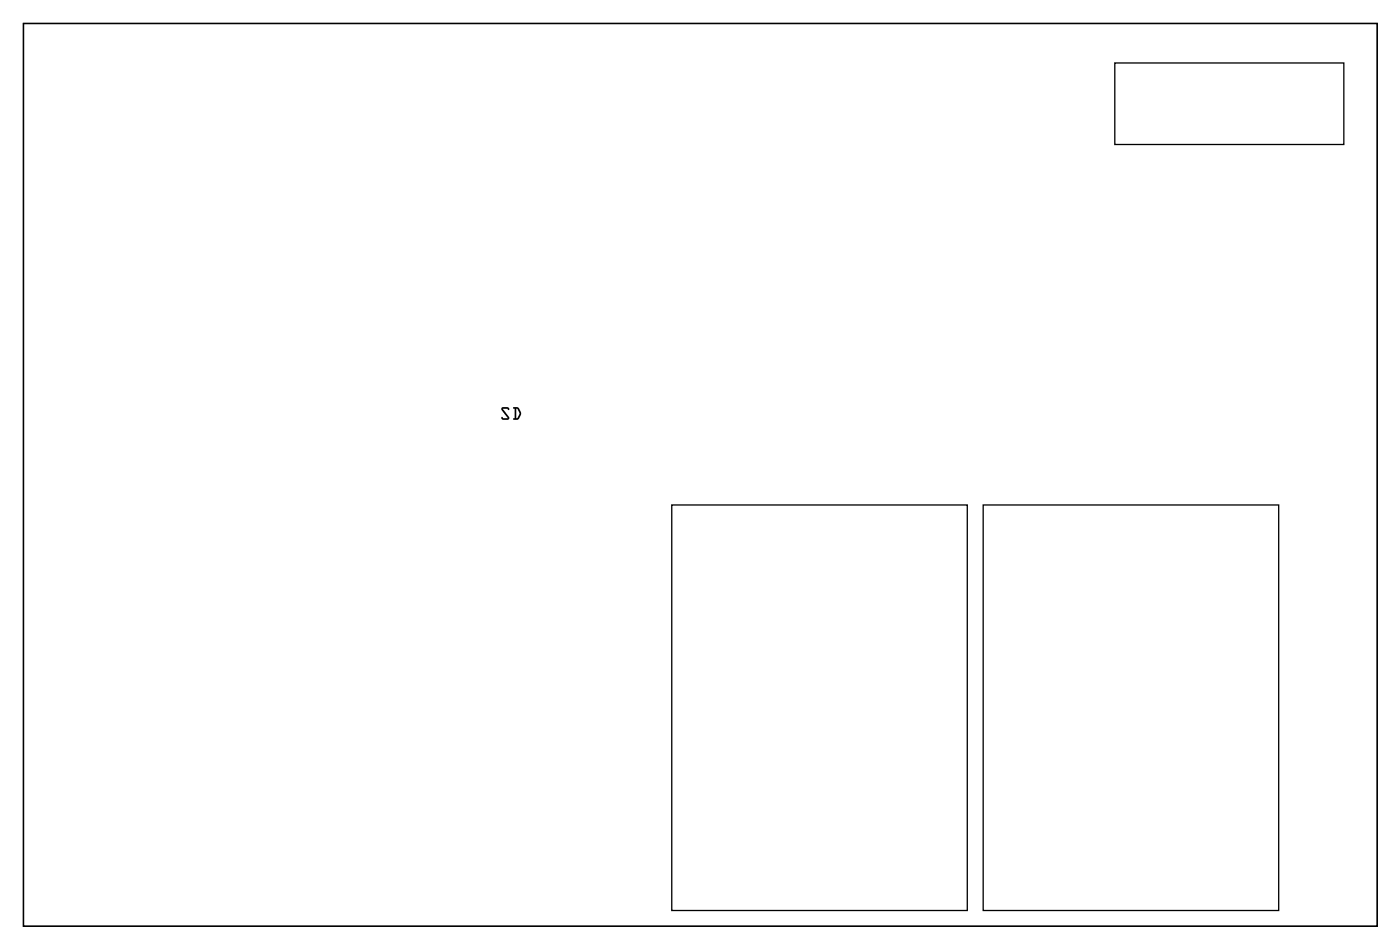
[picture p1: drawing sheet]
<svg xmlns="http://www.w3.org/2000/svg" width="217mm" height="147mm" viewBox="0 0 217 147" stroke-linecap="round" stroke-linejoin="round" font-family="sans-serif">
<path d="M3.6 3.6h209.8v139.8h-209.8zM172.8 9.8h35.5v12.6h-35.5zM104.1 78.2h45.8v62.8h-45.8zM152.4 78.2h45.8v62.8h-45.8z" fill="none" stroke="#000" stroke-width=".2"/>
<g fill="#000">
<path d="M3.6 3.6v139.8h209.8v-139.8zM3.6 3.6h209.8v139.8h-209.8z"/>
<path d="M77.8 63.1h.9l.2 .3a.18 .18 0 0 1-.2 .1 .18 .18 0 0 1-.1-.2h-.7l1 1.2v.3l-.1 .2h-.8l-.2-.1-.1-.2a.18 .18 0 0 1 .2-.1 .18 .18 0 0 1 .1 .2l.7-.1-1-1.2zM77.8 63.1l-.1 .4 1 1.2h-.8a.13 .13 0 0 0-.1-.2 .13 .13 0 0 0-.1 .2l.2 .3 .9-.1 .1-.3-1-1.3h.8a.13 .13 0 0 0 .1 .2 .13 .13 0 0 0 .1-.1l-.2-.3zM79.5 63.1h.8l.5 .9-.4 .9-.2 .1h-.6a.13 .13 0 0 1-.1-.1 .13 .13 0 0 1 .1-.1h.1v-1.5h-.2zM79.5 63.1v.2h.3v1.5h-.2a.13 .13 0 0 0-.1 .1 .13 .13 0 0 0 .1 .1h.6l.2-.1 .4-.9-.5-.9zM80 63.3v1.5h.1l.4-.8-.3-.6zM80 63.3l.2 .1 .3 .6-.4 .8h-.1z"/>
<path d="M77.8 63.1h.9l.2 .3a.18 .18 0 0 1-.2 .1 .18 .18 0 0 1-.1-.2h-.7l1 1.2v.3l-.1 .2h-.8l-.2-.1-.1-.2a.18 .18 0 0 1 .2-.1 .18 .18 0 0 1 .1 .2l.7-.1-1-1.2zM79.5 63.1h.8a1.16 1.16 0 0 1 .1 1.7l-.2 .2h-.6a.13 .13 0 0 1-.1-.1 .13 .13 0 0 1 .1-.1h.1v-1.5h-.2zM80 63.3v1.5h.1l.4-.8-.3-.6z"/>
</g>
<circle cx="195.5" cy="52.8" r=".75" fill="#fff"/>
<circle cx="195.5" cy="52.8" r=".75" fill="none" stroke="#fff" stroke-width=".76" stroke-linecap="butt"/>
<circle cx="198" cy="52.8" r=".75" fill="#fff"/>
<circle cx="198" cy="52.8" r=".75" fill="none" stroke="#fff" stroke-width=".76" stroke-linecap="butt"/>
<circle cx="195.5" cy="50.3" r=".75" fill="#fff"/>
<circle cx="195.5" cy="50.3" r=".75" fill="none" stroke="#fff" stroke-width=".76" stroke-linecap="butt"/>
<circle cx="198" cy="50.3" r=".75" fill="#fff"/>
<circle cx="198" cy="50.3" r=".75" fill="none" stroke="#fff" stroke-width=".76" stroke-linecap="butt"/>
<circle cx="40.6" cy="134.1" r=".74" fill="#fff"/>
<circle cx="40.6" cy="134.1" r=".74" fill="none" stroke="#fff" stroke-width=".76" stroke-linecap="butt"/>
<circle cx="43.1" cy="134.1" r=".74" fill="#fff"/>
<circle cx="43.1" cy="134.1" r=".74" fill="none" stroke="#fff" stroke-width=".76" stroke-linecap="butt"/>
<circle cx="45.6" cy="134.1" r=".74" fill="#fff"/>
<circle cx="45.6" cy="134.1" r=".74" fill="none" stroke="#fff" stroke-width=".76" stroke-linecap="butt"/>
<circle cx="48.2" cy="134.1" r=".74" fill="#fff"/>
<circle cx="48.2" cy="134.1" r=".74" fill="none" stroke="#fff" stroke-width=".76" stroke-linecap="butt"/>
<circle cx="50.7" cy="134.1" r=".74" fill="#fff"/>
<circle cx="50.7" cy="134.1" r=".74" fill="none" stroke="#fff" stroke-width=".76" stroke-linecap="butt"/>
<circle cx="68.5" cy="134.1" r=".74" fill="#fff"/>
<circle cx="68.5" cy="134.1" r=".74" fill="none" stroke="#fff" stroke-width=".76" stroke-linecap="butt"/>
<circle cx="71" cy="134.1" r=".74" fill="#fff"/>
<circle cx="71" cy="134.1" r=".74" fill="none" stroke="#fff" stroke-width=".76" stroke-linecap="butt"/>
<circle cx="73.6" cy="134.1" r=".74" fill="#fff"/>
<circle cx="73.6" cy="134.1" r=".74" fill="none" stroke="#fff" stroke-width=".76" stroke-linecap="butt"/>
<circle cx="76.1" cy="134.1" r=".74" fill="#fff"/>
<circle cx="76.1" cy="134.1" r=".74" fill="none" stroke="#fff" stroke-width=".76" stroke-linecap="butt"/>
<circle cx="38" cy="78.2" r=".8" fill="#fff"/>
<circle cx="38" cy="78.2" r=".8" fill="none" stroke="#fff" stroke-width=".76" stroke-linecap="butt"/>
<circle cx="91.4" cy="19.8" r=".8" fill="#fff"/>
<circle cx="91.4" cy="19.8" r=".8" fill="none" stroke="#fff" stroke-width=".76" stroke-linecap="butt"/>
<circle cx="134.5" cy="14.7" r=".8" fill="#fff"/>
<circle cx="134.5" cy="14.7" r=".8" fill="none" stroke="#fff" stroke-width=".76" stroke-linecap="butt"/>
<circle cx="134.5" cy="17.3" r=".8" fill="#fff"/>
<circle cx="134.5" cy="17.3" r=".8" fill="none" stroke="#fff" stroke-width=".76" stroke-linecap="butt"/>
<circle cx="162.5" cy="12.2" r=".8" fill="#fff"/>
<circle cx="162.5" cy="12.2" r=".8" fill="none" stroke="#fff" stroke-width=".76" stroke-linecap="butt"/>
<circle cx="162.5" cy="19.8" r=".8" fill="#fff"/>
<circle cx="162.5" cy="19.8" r=".8" fill="none" stroke="#fff" stroke-width=".76" stroke-linecap="butt"/>
<circle cx="93.9" cy="121.4" r=".8" fill="#fff"/>
<circle cx="93.9" cy="121.4" r=".8" fill="none" stroke="#fff" stroke-width=".76" stroke-linecap="butt"/>
<circle cx="116.8" cy="7.1" r=".8" fill="#fff"/>
<circle cx="116.8" cy="7.1" r=".8" fill="none" stroke="#fff" stroke-width=".76" stroke-linecap="butt"/>
<circle cx="93.9" cy="70.6" r=".8" fill="#fff"/>
<circle cx="93.9" cy="70.6" r=".8" fill="none" stroke="#fff" stroke-width=".76" stroke-linecap="butt"/>
<circle cx="40.6" cy="78.2" r=".8" fill="#fff"/>
<circle cx="40.6" cy="78.2" r=".8" fill="none" stroke="#fff" stroke-width=".76" stroke-linecap="butt"/>
<circle cx="116.8" cy="9.6" r=".8" fill="#fff"/>
<circle cx="116.8" cy="9.6" r=".8" fill="none" stroke="#fff" stroke-width=".76" stroke-linecap="butt"/>
<circle cx="10.1" cy="7.1" r="1.65" fill="#fff"/>
<circle cx="10.1" cy="7.1" r="1.65" fill="none" stroke="#fff" stroke-width="1.3" stroke-linecap="butt"/>
<circle cx="35.5" cy="22.3" r=".8" fill="#fff"/>
<circle cx="35.5" cy="22.3" r=".8" fill="none" stroke="#fff" stroke-width=".76" stroke-linecap="butt"/>
<circle cx="38" cy="22.3" r=".8" fill="#fff"/>
<circle cx="38" cy="22.3" r=".8" fill="none" stroke="#fff" stroke-width=".76" stroke-linecap="butt"/>
<circle cx="78.7" cy="68.1" r=".8" fill="#fff"/>
<circle cx="78.7" cy="68.1" r=".8" fill="none" stroke="#fff" stroke-width=".76" stroke-linecap="butt"/>
<circle cx="66" cy="80.8" r=".8" fill="#fff"/>
<circle cx="66" cy="80.8" r=".8" fill="none" stroke="#fff" stroke-width=".76" stroke-linecap="butt"/>
<circle cx="71" cy="70.6" r=".8" fill="#fff"/>
<circle cx="71" cy="70.6" r=".8" fill="none" stroke="#fff" stroke-width=".76" stroke-linecap="butt"/>
<circle cx="68.5" cy="78.2" r=".8" fill="#fff"/>
<circle cx="68.5" cy="78.2" r=".8" fill="none" stroke="#fff" stroke-width=".76" stroke-linecap="butt"/>
<circle cx="48.2" cy="83.3" r=".8" fill="#fff"/>
<circle cx="48.2" cy="83.3" r=".8" fill="none" stroke="#fff" stroke-width=".76" stroke-linecap="butt"/>
<circle cx="50.7" cy="136.6" r=".8" fill="#fff"/>
<circle cx="50.7" cy="136.6" r=".8" fill="none" stroke="#fff" stroke-width=".76" stroke-linecap="butt"/>
<circle cx="68.5" cy="126.5" r=".8" fill="#fff"/>
<circle cx="68.5" cy="126.5" r=".8" fill="none" stroke="#fff" stroke-width=".76" stroke-linecap="butt"/>
<circle cx="205.7" cy="136.6" r=".8" fill="#fff"/>
<circle cx="205.7" cy="136.6" r=".8" fill="none" stroke="#fff" stroke-width=".76" stroke-linecap="butt"/>
<circle cx="210.7" cy="134.1" r=".8" fill="#fff"/>
<circle cx="210.7" cy="134.1" r=".8" fill="none" stroke="#fff" stroke-width=".76" stroke-linecap="butt"/>
<circle cx="86.3" cy="126.5" r=".8" fill="#fff"/>
<circle cx="86.3" cy="126.5" r=".8" fill="none" stroke="#fff" stroke-width=".76" stroke-linecap="butt"/>
<circle cx="10.1" cy="20.3" r="1.65" fill="#fff"/>
<circle cx="10.1" cy="20.3" r="1.65" fill="none" stroke="#fff" stroke-width="1.3" stroke-linecap="butt"/>
<circle cx="12.6" cy="17.3" r=".75" fill="#fff"/>
<circle cx="12.6" cy="17.3" r=".75" fill="none" stroke="#fff" stroke-width=".76" stroke-linecap="butt"/>
<circle cx="12.6" cy="14.7" r=".75" fill="#fff"/>
<circle cx="12.6" cy="14.7" r=".75" fill="none" stroke="#fff" stroke-width=".76" stroke-linecap="butt"/>
<circle cx="12.6" cy="12.2" r=".75" fill="#fff"/>
<circle cx="12.6" cy="12.2" r=".75" fill="none" stroke="#fff" stroke-width=".76" stroke-linecap="butt"/>
<circle cx="12.6" cy="9.6" r=".75" fill="#fff"/>
<circle cx="12.6" cy="9.6" r=".75" fill="none" stroke="#fff" stroke-width=".76" stroke-linecap="butt"/>
<circle cx="12.6" cy="126.5" r=".8" fill="#fff"/>
<circle cx="12.6" cy="126.5" r=".8" fill="none" stroke="#fff" stroke-width=".76" stroke-linecap="butt"/>
<circle cx="12.6" cy="131.6" r=".8" fill="#fff"/>
<circle cx="12.6" cy="131.6" r=".8" fill="none" stroke="#fff" stroke-width=".76" stroke-linecap="butt"/>
<circle cx="205.7" cy="126.5" r=".8" fill="#fff"/>
<circle cx="205.7" cy="126.5" r=".8" fill="none" stroke="#fff" stroke-width=".76" stroke-linecap="butt"/>
<circle cx="205.7" cy="131.6" r=".8" fill="#fff"/>
<circle cx="205.7" cy="131.6" r=".8" fill="none" stroke="#fff" stroke-width=".76" stroke-linecap="butt"/>
<circle cx="38" cy="119.7" r=".8" fill="#fff"/>
<circle cx="38" cy="119.7" r=".8" fill="none" stroke="#fff" stroke-width=".76" stroke-linecap="butt"/>
<circle cx="40.6" cy="119.7" r=".8" fill="#fff"/>
<circle cx="40.6" cy="119.7" r=".8" fill="none" stroke="#fff" stroke-width=".76" stroke-linecap="butt"/>
<circle cx="145.6" cy="11.7" r=".8" fill="#fff"/>
<circle cx="145.6" cy="11.7" r=".8" fill="none" stroke="#fff" stroke-width=".76" stroke-linecap="butt"/>
<circle cx="145.6" cy="9.1" r=".8" fill="#fff"/>
<circle cx="145.6" cy="9.1" r=".8" fill="none" stroke="#fff" stroke-width=".76" stroke-linecap="butt"/>
<circle cx="27.4" cy="119.7" r=".8" fill="#fff"/>
<circle cx="27.4" cy="119.7" r=".8" fill="none" stroke="#fff" stroke-width=".76" stroke-linecap="butt"/>
<circle cx="29.9" cy="119.7" r=".8" fill="#fff"/>
<circle cx="29.9" cy="119.7" r=".8" fill="none" stroke="#fff" stroke-width=".76" stroke-linecap="butt"/>
<circle cx="145.6" cy="22.3" r=".8" fill="#fff"/>
<circle cx="145.6" cy="22.3" r=".8" fill="none" stroke="#fff" stroke-width=".76" stroke-linecap="butt"/>
<circle cx="145.6" cy="19.8" r=".8" fill="#fff"/>
<circle cx="145.6" cy="19.8" r=".8" fill="none" stroke="#fff" stroke-width=".76" stroke-linecap="butt"/>
<circle cx="38" cy="101.1" r=".8" fill="#fff"/>
<circle cx="38" cy="101.1" r=".8" fill="none" stroke="#fff" stroke-width=".76" stroke-linecap="butt"/>
<circle cx="40.6" cy="101.1" r=".8" fill="#fff"/>
<circle cx="40.6" cy="101.1" r=".8" fill="none" stroke="#fff" stroke-width=".76" stroke-linecap="butt"/>
<circle cx="126.9" cy="11.7" r=".8" fill="#fff"/>
<circle cx="126.9" cy="11.7" r=".8" fill="none" stroke="#fff" stroke-width=".76" stroke-linecap="butt"/>
<circle cx="126.9" cy="9.1" r=".8" fill="#fff"/>
<circle cx="126.9" cy="9.1" r=".8" fill="none" stroke="#fff" stroke-width=".76" stroke-linecap="butt"/>
<circle cx="27.4" cy="101.1" r=".8" fill="#fff"/>
<circle cx="27.4" cy="101.1" r=".8" fill="none" stroke="#fff" stroke-width=".76" stroke-linecap="butt"/>
<circle cx="29.9" cy="101.1" r=".8" fill="#fff"/>
<circle cx="29.9" cy="101.1" r=".8" fill="none" stroke="#fff" stroke-width=".76" stroke-linecap="butt"/>
<circle cx="126.9" cy="22.3" r=".8" fill="#fff"/>
<circle cx="126.9" cy="22.3" r=".8" fill="none" stroke="#fff" stroke-width=".76" stroke-linecap="butt"/>
<circle cx="126.9" cy="19.8" r=".8" fill="#fff"/>
<circle cx="126.9" cy="19.8" r=".8" fill="none" stroke="#fff" stroke-width=".76" stroke-linecap="butt"/>
<circle cx="86.3" cy="134.1" r=".74" fill="#fff"/>
<circle cx="86.3" cy="134.1" r=".74" fill="none" stroke="#fff" stroke-width=".76" stroke-linecap="butt"/>
<circle cx="88.8" cy="134.1" r=".74" fill="#fff"/>
<circle cx="88.8" cy="134.1" r=".74" fill="none" stroke="#fff" stroke-width=".76" stroke-linecap="butt"/>
<circle cx="91.4" cy="134.1" r=".74" fill="#fff"/>
<circle cx="91.4" cy="134.1" r=".74" fill="none" stroke="#fff" stroke-width=".76" stroke-linecap="butt"/>
<circle cx="93.9" cy="134.1" r=".74" fill="#fff"/>
<circle cx="93.9" cy="134.1" r=".74" fill="none" stroke="#fff" stroke-width=".76" stroke-linecap="butt"/>
<circle cx="170.1" cy="12.2" r=".74" fill="#fff"/>
<circle cx="170.1" cy="12.2" r=".74" fill="none" stroke="#fff" stroke-width=".76" stroke-linecap="butt"/>
<circle cx="170.1" cy="14.7" r=".74" fill="#fff"/>
<circle cx="170.1" cy="14.7" r=".74" fill="none" stroke="#fff" stroke-width=".76" stroke-linecap="butt"/>
<circle cx="170.1" cy="17.3" r=".74" fill="#fff"/>
<circle cx="170.1" cy="17.3" r=".74" fill="none" stroke="#fff" stroke-width=".76" stroke-linecap="butt"/>
<circle cx="170.1" cy="19.8" r=".74" fill="#fff"/>
<circle cx="170.1" cy="19.8" r=".74" fill="none" stroke="#fff" stroke-width=".76" stroke-linecap="butt"/>
<circle cx="205.7" cy="45.2" r=".74" fill="#fff"/>
<circle cx="205.7" cy="45.2" r=".74" fill="none" stroke="#fff" stroke-width=".76" stroke-linecap="butt"/>
<circle cx="203.1" cy="45.2" r=".74" fill="#fff"/>
<circle cx="203.1" cy="45.2" r=".74" fill="none" stroke="#fff" stroke-width=".76" stroke-linecap="butt"/>
<circle cx="200.6" cy="45.2" r=".74" fill="#fff"/>
<circle cx="200.6" cy="45.2" r=".74" fill="none" stroke="#fff" stroke-width=".76" stroke-linecap="butt"/>
<circle cx="198" cy="45.2" r=".74" fill="#fff"/>
<circle cx="198" cy="45.2" r=".74" fill="none" stroke="#fff" stroke-width=".76" stroke-linecap="butt"/>
<circle cx="195.5" cy="45.2" r=".74" fill="#fff"/>
<circle cx="195.5" cy="45.2" r=".74" fill="none" stroke="#fff" stroke-width=".76" stroke-linecap="butt"/>
<circle cx="193" cy="45.2" r=".74" fill="#fff"/>
<circle cx="193" cy="45.2" r=".74" fill="none" stroke="#fff" stroke-width=".76" stroke-linecap="butt"/>
<circle cx="190.4" cy="45.2" r=".74" fill="#fff"/>
<circle cx="190.4" cy="45.2" r=".74" fill="none" stroke="#fff" stroke-width=".76" stroke-linecap="butt"/>
<circle cx="187.9" cy="45.2" r=".74" fill="#fff"/>
<circle cx="187.9" cy="45.2" r=".74" fill="none" stroke="#fff" stroke-width=".76" stroke-linecap="butt"/>
<circle cx="205.7" cy="27.4" r=".74" fill="#fff"/>
<circle cx="205.7" cy="27.4" r=".74" fill="none" stroke="#fff" stroke-width=".76" stroke-linecap="butt"/>
<circle cx="203.1" cy="27.4" r=".74" fill="#fff"/>
<circle cx="203.1" cy="27.4" r=".74" fill="none" stroke="#fff" stroke-width=".76" stroke-linecap="butt"/>
<circle cx="200.6" cy="27.4" r=".74" fill="#fff"/>
<circle cx="200.6" cy="27.4" r=".74" fill="none" stroke="#fff" stroke-width=".76" stroke-linecap="butt"/>
<circle cx="198" cy="27.4" r=".74" fill="#fff"/>
<circle cx="198" cy="27.4" r=".74" fill="none" stroke="#fff" stroke-width=".76" stroke-linecap="butt"/>
<circle cx="195.5" cy="27.4" r=".74" fill="#fff"/>
<circle cx="195.5" cy="27.4" r=".74" fill="none" stroke="#fff" stroke-width=".76" stroke-linecap="butt"/>
<circle cx="193" cy="27.4" r=".74" fill="#fff"/>
<circle cx="193" cy="27.4" r=".74" fill="none" stroke="#fff" stroke-width=".76" stroke-linecap="butt"/>
<circle cx="190.4" cy="27.4" r=".74" fill="#fff"/>
<circle cx="190.4" cy="27.4" r=".74" fill="none" stroke="#fff" stroke-width=".76" stroke-linecap="butt"/>
<circle cx="187.9" cy="27.4" r=".74" fill="#fff"/>
<circle cx="187.9" cy="27.4" r=".74" fill="none" stroke="#fff" stroke-width=".76" stroke-linecap="butt"/>
<circle cx="66" cy="73.1" r=".74" fill="#fff"/>
<circle cx="66" cy="73.1" r=".74" fill="none" stroke="#fff" stroke-width=".76" stroke-linecap="butt"/>
<circle cx="68.5" cy="73.1" r=".74" fill="#fff"/>
<circle cx="68.5" cy="73.1" r=".74" fill="none" stroke="#fff" stroke-width=".76" stroke-linecap="butt"/>
<circle cx="71" cy="73.1" r=".74" fill="#fff"/>
<circle cx="71" cy="73.1" r=".74" fill="none" stroke="#fff" stroke-width=".76" stroke-linecap="butt"/>
<circle cx="73.6" cy="73.1" r=".74" fill="#fff"/>
<circle cx="73.6" cy="73.1" r=".74" fill="none" stroke="#fff" stroke-width=".76" stroke-linecap="butt"/>
<circle cx="76.1" cy="73.1" r=".74" fill="#fff"/>
<circle cx="76.1" cy="73.1" r=".74" fill="none" stroke="#fff" stroke-width=".76" stroke-linecap="butt"/>
<circle cx="78.7" cy="73.1" r=".74" fill="#fff"/>
<circle cx="78.7" cy="73.1" r=".74" fill="none" stroke="#fff" stroke-width=".76" stroke-linecap="butt"/>
<circle cx="38" cy="73.1" r=".74" fill="#fff"/>
<circle cx="38" cy="73.1" r=".74" fill="none" stroke="#fff" stroke-width=".76" stroke-linecap="butt"/>
<circle cx="40.6" cy="73.1" r=".74" fill="#fff"/>
<circle cx="40.6" cy="73.1" r=".74" fill="none" stroke="#fff" stroke-width=".76" stroke-linecap="butt"/>
<circle cx="43.1" cy="73.1" r=".74" fill="#fff"/>
<circle cx="43.1" cy="73.1" r=".74" fill="none" stroke="#fff" stroke-width=".76" stroke-linecap="butt"/>
<circle cx="45.6" cy="73.1" r=".74" fill="#fff"/>
<circle cx="45.6" cy="73.1" r=".74" fill="none" stroke="#fff" stroke-width=".76" stroke-linecap="butt"/>
<circle cx="48.2" cy="73.1" r=".74" fill="#fff"/>
<circle cx="48.2" cy="73.1" r=".74" fill="none" stroke="#fff" stroke-width=".76" stroke-linecap="butt"/>
<circle cx="50.7" cy="73.1" r=".74" fill="#fff"/>
<circle cx="50.7" cy="73.1" r=".74" fill="none" stroke="#fff" stroke-width=".76" stroke-linecap="butt"/>
<circle cx="11" cy="73.1" r=".74" fill="#fff"/>
<circle cx="11" cy="73.1" r=".74" fill="none" stroke="#fff" stroke-width=".76" stroke-linecap="butt"/>
<circle cx="13.6" cy="73.1" r=".74" fill="#fff"/>
<circle cx="13.6" cy="73.1" r=".74" fill="none" stroke="#fff" stroke-width=".76" stroke-linecap="butt"/>
<circle cx="16.1" cy="73.1" r=".74" fill="#fff"/>
<circle cx="16.1" cy="73.1" r=".74" fill="none" stroke="#fff" stroke-width=".76" stroke-linecap="butt"/>
<circle cx="18.6" cy="73.1" r=".74" fill="#fff"/>
<circle cx="18.6" cy="73.1" r=".74" fill="none" stroke="#fff" stroke-width=".76" stroke-linecap="butt"/>
<circle cx="21.2" cy="73.1" r=".74" fill="#fff"/>
<circle cx="21.2" cy="73.1" r=".74" fill="none" stroke="#fff" stroke-width=".76" stroke-linecap="butt"/>
<circle cx="23.7" cy="73.1" r=".74" fill="#fff"/>
<circle cx="23.7" cy="73.1" r=".74" fill="none" stroke="#fff" stroke-width=".76" stroke-linecap="butt"/>
<circle cx="26.3" cy="73.1" r=".74" fill="#fff"/>
<circle cx="26.3" cy="73.1" r=".74" fill="none" stroke="#fff" stroke-width=".76" stroke-linecap="butt"/>
<circle cx="28.8" cy="73.1" r=".74" fill="#fff"/>
<circle cx="28.8" cy="73.1" r=".74" fill="none" stroke="#fff" stroke-width=".76" stroke-linecap="butt"/>
<circle cx="31.3" cy="73.1" r=".74" fill="#fff"/>
<circle cx="31.3" cy="73.1" r=".74" fill="none" stroke="#fff" stroke-width=".76" stroke-linecap="butt"/>
<circle cx="33.9" cy="73.1" r=".74" fill="#fff"/>
<circle cx="33.9" cy="73.1" r=".74" fill="none" stroke="#fff" stroke-width=".76" stroke-linecap="butt"/>
<circle cx="66" cy="24.9" r=".74" fill="#fff"/>
<circle cx="66" cy="24.9" r=".74" fill="none" stroke="#fff" stroke-width=".76" stroke-linecap="butt"/>
<circle cx="68.5" cy="24.9" r=".74" fill="#fff"/>
<circle cx="68.5" cy="24.9" r=".74" fill="none" stroke="#fff" stroke-width=".76" stroke-linecap="butt"/>
<circle cx="71" cy="24.9" r=".74" fill="#fff"/>
<circle cx="71" cy="24.9" r=".74" fill="none" stroke="#fff" stroke-width=".76" stroke-linecap="butt"/>
<circle cx="73.6" cy="24.9" r=".74" fill="#fff"/>
<circle cx="73.6" cy="24.9" r=".74" fill="none" stroke="#fff" stroke-width=".76" stroke-linecap="butt"/>
<circle cx="76.1" cy="24.9" r=".74" fill="#fff"/>
<circle cx="76.1" cy="24.9" r=".74" fill="none" stroke="#fff" stroke-width=".76" stroke-linecap="butt"/>
<circle cx="78.7" cy="24.9" r=".74" fill="#fff"/>
<circle cx="78.7" cy="24.9" r=".74" fill="none" stroke="#fff" stroke-width=".76" stroke-linecap="butt"/>
<circle cx="81.2" cy="24.9" r=".74" fill="#fff"/>
<circle cx="81.2" cy="24.9" r=".74" fill="none" stroke="#fff" stroke-width=".76" stroke-linecap="butt"/>
<circle cx="83.7" cy="24.9" r=".74" fill="#fff"/>
<circle cx="83.7" cy="24.9" r=".74" fill="none" stroke="#fff" stroke-width=".76" stroke-linecap="butt"/>
<circle cx="43.1" cy="24.9" r=".74" fill="#fff"/>
<circle cx="43.1" cy="24.9" r=".74" fill="none" stroke="#fff" stroke-width=".76" stroke-linecap="butt"/>
<circle cx="45.6" cy="24.9" r=".74" fill="#fff"/>
<circle cx="45.6" cy="24.9" r=".74" fill="none" stroke="#fff" stroke-width=".76" stroke-linecap="butt"/>
<circle cx="48.2" cy="24.9" r=".74" fill="#fff"/>
<circle cx="48.2" cy="24.9" r=".74" fill="none" stroke="#fff" stroke-width=".76" stroke-linecap="butt"/>
<circle cx="50.7" cy="24.9" r=".74" fill="#fff"/>
<circle cx="50.7" cy="24.9" r=".74" fill="none" stroke="#fff" stroke-width=".76" stroke-linecap="butt"/>
<circle cx="53.3" cy="24.9" r=".74" fill="#fff"/>
<circle cx="53.3" cy="24.9" r=".74" fill="none" stroke="#fff" stroke-width=".76" stroke-linecap="butt"/>
<circle cx="55.8" cy="24.9" r=".74" fill="#fff"/>
<circle cx="55.8" cy="24.9" r=".74" fill="none" stroke="#fff" stroke-width=".76" stroke-linecap="butt"/>
<circle cx="58.3" cy="24.9" r=".74" fill="#fff"/>
<circle cx="58.3" cy="24.9" r=".74" fill="none" stroke="#fff" stroke-width=".76" stroke-linecap="butt"/>
<circle cx="60.9" cy="24.9" r=".74" fill="#fff"/>
<circle cx="60.9" cy="24.9" r=".74" fill="none" stroke="#fff" stroke-width=".76" stroke-linecap="butt"/>
<circle cx="86.3" cy="30" r=".74" fill="#fff"/>
<circle cx="86.3" cy="30" r=".74" fill="none" stroke="#fff" stroke-width=".76" stroke-linecap="butt"/>
<circle cx="86.3" cy="32.5" r=".74" fill="#fff"/>
<circle cx="86.3" cy="32.5" r=".74" fill="none" stroke="#fff" stroke-width=".76" stroke-linecap="butt"/>
<circle cx="86.3" cy="35" r=".74" fill="#fff"/>
<circle cx="86.3" cy="35" r=".74" fill="none" stroke="#fff" stroke-width=".76" stroke-linecap="butt"/>
<circle cx="86.3" cy="37.6" r=".74" fill="#fff"/>
<circle cx="86.3" cy="37.6" r=".74" fill="none" stroke="#fff" stroke-width=".76" stroke-linecap="butt"/>
<circle cx="86.3" cy="40.1" r=".74" fill="#fff"/>
<circle cx="86.3" cy="40.1" r=".74" fill="none" stroke="#fff" stroke-width=".76" stroke-linecap="butt"/>
<circle cx="86.3" cy="42.7" r=".74" fill="#fff"/>
<circle cx="86.3" cy="42.7" r=".74" fill="none" stroke="#fff" stroke-width=".76" stroke-linecap="butt"/>
<circle cx="86.3" cy="45.2" r=".74" fill="#fff"/>
<circle cx="86.3" cy="45.2" r=".74" fill="none" stroke="#fff" stroke-width=".76" stroke-linecap="butt"/>
<circle cx="86.3" cy="47.7" r=".74" fill="#fff"/>
<circle cx="86.3" cy="47.7" r=".74" fill="none" stroke="#fff" stroke-width=".76" stroke-linecap="butt"/>
<circle cx="86.3" cy="50.3" r=".74" fill="#fff"/>
<circle cx="86.3" cy="50.3" r=".74" fill="none" stroke="#fff" stroke-width=".76" stroke-linecap="butt"/>
<circle cx="86.3" cy="52.8" r=".74" fill="#fff"/>
<circle cx="86.3" cy="52.8" r=".74" fill="none" stroke="#fff" stroke-width=".76" stroke-linecap="butt"/>
<circle cx="86.3" cy="55.4" r=".74" fill="#fff"/>
<circle cx="86.3" cy="55.4" r=".74" fill="none" stroke="#fff" stroke-width=".76" stroke-linecap="butt"/>
<circle cx="86.3" cy="57.9" r=".74" fill="#fff"/>
<circle cx="86.3" cy="57.9" r=".74" fill="none" stroke="#fff" stroke-width=".76" stroke-linecap="butt"/>
<circle cx="86.3" cy="60.4" r=".74" fill="#fff"/>
<circle cx="86.3" cy="60.4" r=".74" fill="none" stroke="#fff" stroke-width=".76" stroke-linecap="butt"/>
<circle cx="86.3" cy="63" r=".74" fill="#fff"/>
<circle cx="86.3" cy="63" r=".74" fill="none" stroke="#fff" stroke-width=".76" stroke-linecap="butt"/>
<circle cx="86.3" cy="65.5" r=".74" fill="#fff"/>
<circle cx="86.3" cy="65.5" r=".74" fill="none" stroke="#fff" stroke-width=".76" stroke-linecap="butt"/>
<circle cx="86.3" cy="68.1" r=".74" fill="#fff"/>
<circle cx="86.3" cy="68.1" r=".74" fill="none" stroke="#fff" stroke-width=".76" stroke-linecap="butt"/>
<circle cx="86.3" cy="70.6" r=".74" fill="#fff"/>
<circle cx="86.3" cy="70.6" r=".74" fill="none" stroke="#fff" stroke-width=".76" stroke-linecap="butt"/>
<circle cx="86.3" cy="73.1" r=".74" fill="#fff"/>
<circle cx="86.3" cy="73.1" r=".74" fill="none" stroke="#fff" stroke-width=".76" stroke-linecap="butt"/>
<circle cx="88.8" cy="30" r=".74" fill="#fff"/>
<circle cx="88.8" cy="30" r=".74" fill="none" stroke="#fff" stroke-width=".76" stroke-linecap="butt"/>
<circle cx="88.8" cy="32.5" r=".74" fill="#fff"/>
<circle cx="88.8" cy="32.5" r=".74" fill="none" stroke="#fff" stroke-width=".76" stroke-linecap="butt"/>
<circle cx="88.8" cy="35" r=".74" fill="#fff"/>
<circle cx="88.8" cy="35" r=".74" fill="none" stroke="#fff" stroke-width=".76" stroke-linecap="butt"/>
<circle cx="88.8" cy="37.6" r=".74" fill="#fff"/>
<circle cx="88.8" cy="37.6" r=".74" fill="none" stroke="#fff" stroke-width=".76" stroke-linecap="butt"/>
<circle cx="88.8" cy="40.1" r=".74" fill="#fff"/>
<circle cx="88.8" cy="40.1" r=".74" fill="none" stroke="#fff" stroke-width=".76" stroke-linecap="butt"/>
<circle cx="88.8" cy="42.7" r=".74" fill="#fff"/>
<circle cx="88.8" cy="42.7" r=".74" fill="none" stroke="#fff" stroke-width=".76" stroke-linecap="butt"/>
<circle cx="88.8" cy="45.2" r=".74" fill="#fff"/>
<circle cx="88.8" cy="45.2" r=".74" fill="none" stroke="#fff" stroke-width=".76" stroke-linecap="butt"/>
<circle cx="88.8" cy="47.7" r=".74" fill="#fff"/>
<circle cx="88.8" cy="47.7" r=".74" fill="none" stroke="#fff" stroke-width=".76" stroke-linecap="butt"/>
<circle cx="88.8" cy="50.3" r=".74" fill="#fff"/>
<circle cx="88.8" cy="50.3" r=".74" fill="none" stroke="#fff" stroke-width=".76" stroke-linecap="butt"/>
<circle cx="88.8" cy="52.8" r=".74" fill="#fff"/>
<circle cx="88.8" cy="52.8" r=".74" fill="none" stroke="#fff" stroke-width=".76" stroke-linecap="butt"/>
<circle cx="88.8" cy="55.4" r=".74" fill="#fff"/>
<circle cx="88.8" cy="55.4" r=".74" fill="none" stroke="#fff" stroke-width=".76" stroke-linecap="butt"/>
<circle cx="88.8" cy="57.9" r=".74" fill="#fff"/>
<circle cx="88.8" cy="57.9" r=".74" fill="none" stroke="#fff" stroke-width=".76" stroke-linecap="butt"/>
<circle cx="88.8" cy="60.4" r=".74" fill="#fff"/>
<circle cx="88.8" cy="60.4" r=".74" fill="none" stroke="#fff" stroke-width=".76" stroke-linecap="butt"/>
<circle cx="88.8" cy="63" r=".74" fill="#fff"/>
<circle cx="88.8" cy="63" r=".74" fill="none" stroke="#fff" stroke-width=".76" stroke-linecap="butt"/>
<circle cx="88.8" cy="65.5" r=".74" fill="#fff"/>
<circle cx="88.8" cy="65.5" r=".74" fill="none" stroke="#fff" stroke-width=".76" stroke-linecap="butt"/>
<circle cx="88.8" cy="68.1" r=".74" fill="#fff"/>
<circle cx="88.8" cy="68.1" r=".74" fill="none" stroke="#fff" stroke-width=".76" stroke-linecap="butt"/>
<circle cx="88.8" cy="70.6" r=".74" fill="#fff"/>
<circle cx="88.8" cy="70.6" r=".74" fill="none" stroke="#fff" stroke-width=".76" stroke-linecap="butt"/>
<circle cx="88.8" cy="73.1" r=".74" fill="#fff"/>
<circle cx="88.8" cy="73.1" r=".74" fill="none" stroke="#fff" stroke-width=".76" stroke-linecap="butt"/>
<circle cx="20.2" cy="24.9" r=".74" fill="#fff"/>
<circle cx="20.2" cy="24.9" r=".74" fill="none" stroke="#fff" stroke-width=".76" stroke-linecap="butt"/>
<circle cx="22.8" cy="24.9" r=".74" fill="#fff"/>
<circle cx="22.8" cy="24.9" r=".74" fill="none" stroke="#fff" stroke-width=".76" stroke-linecap="butt"/>
<circle cx="25.3" cy="24.9" r=".74" fill="#fff"/>
<circle cx="25.3" cy="24.9" r=".74" fill="none" stroke="#fff" stroke-width=".76" stroke-linecap="butt"/>
<circle cx="27.9" cy="24.9" r=".74" fill="#fff"/>
<circle cx="27.9" cy="24.9" r=".74" fill="none" stroke="#fff" stroke-width=".76" stroke-linecap="butt"/>
<circle cx="30.4" cy="24.9" r=".74" fill="#fff"/>
<circle cx="30.4" cy="24.9" r=".74" fill="none" stroke="#fff" stroke-width=".76" stroke-linecap="butt"/>
<circle cx="32.9" cy="24.9" r=".74" fill="#fff"/>
<circle cx="32.9" cy="24.9" r=".74" fill="none" stroke="#fff" stroke-width=".76" stroke-linecap="butt"/>
<circle cx="35.5" cy="24.9" r=".74" fill="#fff"/>
<circle cx="35.5" cy="24.9" r=".74" fill="none" stroke="#fff" stroke-width=".76" stroke-linecap="butt"/>
<circle cx="38" cy="24.9" r=".74" fill="#fff"/>
<circle cx="38" cy="24.9" r=".74" fill="none" stroke="#fff" stroke-width=".76" stroke-linecap="butt"/>
<circle cx="12.6" cy="24.9" r=".74" fill="#fff"/>
<circle cx="12.6" cy="24.9" r=".74" fill="none" stroke="#fff" stroke-width=".76" stroke-linecap="butt"/>
<circle cx="15.2" cy="24.9" r=".74" fill="#fff"/>
<circle cx="15.2" cy="24.9" r=".74" fill="none" stroke="#fff" stroke-width=".76" stroke-linecap="butt"/>
<circle cx="58.3" cy="136.6" r="1.75" fill="#fff"/>
<circle cx="58.3" cy="136.6" r="1.75" fill="none" stroke="#fff" stroke-width=".76" stroke-linecap="butt"/>
<circle cx="58.3" cy="89.9" r="1.75" fill="#fff"/>
<circle cx="58.3" cy="89.9" r="1.75" fill="none" stroke="#fff" stroke-width=".76" stroke-linecap="butt"/>
<circle cx="24.3" cy="136.1" r="1.75" fill="#fff"/>
<circle cx="24.3" cy="136.1" r="1.75" fill="none" stroke="#fff" stroke-width=".76" stroke-linecap="butt"/>
<circle cx="58.5" cy="47.7" r=".74" fill="#fff"/>
<circle cx="58.5" cy="47.7" r=".74" fill="none" stroke="#fff" stroke-width=".76" stroke-linecap="butt"/>
<circle cx="58.5" cy="50.3" r=".74" fill="#fff"/>
<circle cx="58.5" cy="50.3" r=".74" fill="none" stroke="#fff" stroke-width=".76" stroke-linecap="butt"/>
<circle cx="58.5" cy="52.8" r=".74" fill="#fff"/>
<circle cx="58.5" cy="52.8" r=".74" fill="none" stroke="#fff" stroke-width=".76" stroke-linecap="butt"/>
<circle cx="58.5" cy="47.7" r=".74" fill="#fff"/>
<circle cx="58.5" cy="47.7" r=".74" fill="none" stroke="#fff" stroke-width=".76" stroke-linecap="butt"/>
<circle cx="58.5" cy="50.3" r=".74" fill="#fff"/>
<circle cx="58.5" cy="50.3" r=".74" fill="none" stroke="#fff" stroke-width=".76" stroke-linecap="butt"/>
<circle cx="58.5" cy="52.8" r=".74" fill="#fff"/>
<circle cx="58.5" cy="52.8" r=".74" fill="none" stroke="#fff" stroke-width=".76" stroke-linecap="butt"/>
<circle cx="56" cy="52.8" r=".74" fill="#fff"/>
<circle cx="56" cy="52.8" r=".74" fill="none" stroke="#fff" stroke-width=".76" stroke-linecap="butt"/>
<circle cx="56" cy="50.3" r=".74" fill="#fff"/>
<circle cx="56" cy="50.3" r=".74" fill="none" stroke="#fff" stroke-width=".76" stroke-linecap="butt"/>
<circle cx="56" cy="47.7" r=".74" fill="#fff"/>
<circle cx="56" cy="47.7" r=".74" fill="none" stroke="#fff" stroke-width=".76" stroke-linecap="butt"/>
<circle cx="24.3" cy="89.9" r="1.75" fill="#fff"/>
<circle cx="24.3" cy="89.9" r="1.75" fill="none" stroke="#fff" stroke-width=".76" stroke-linecap="butt"/>
<circle cx="126.9" cy="133.9" r="1.75" fill="#fff"/>
<circle cx="126.9" cy="133.9" r="1.75" fill="none" stroke="#fff" stroke-width=".76" stroke-linecap="butt"/>
<circle cx="126.9" cy="85.8" r="1.75" fill="#fff"/>
<circle cx="126.9" cy="85.8" r="1.75" fill="none" stroke="#fff" stroke-width=".76" stroke-linecap="butt"/>
<circle cx="104.1" cy="40.1" r=".7" fill="#fff"/>
<circle cx="104.1" cy="40.1" r=".7" fill="none" stroke="#fff" stroke-width=".76" stroke-linecap="butt"/>
<circle cx="104.1" cy="30" r=".7" fill="#fff"/>
<circle cx="104.1" cy="30" r=".7" fill="none" stroke="#fff" stroke-width=".76" stroke-linecap="butt"/>
<circle cx="99" cy="40.1" r=".7" fill="#fff"/>
<circle cx="99" cy="40.1" r=".7" fill="none" stroke="#fff" stroke-width=".76" stroke-linecap="butt"/>
<circle cx="99" cy="30" r=".7" fill="#fff"/>
<circle cx="99" cy="30" r=".7" fill="none" stroke="#fff" stroke-width=".76" stroke-linecap="butt"/>
<circle cx="104.1" cy="19.8" r=".74" fill="#fff"/>
<circle cx="104.1" cy="19.8" r=".74" fill="none" stroke="#fff" stroke-width=".76" stroke-linecap="butt"/>
<circle cx="104.1" cy="22.3" r=".74" fill="#fff"/>
<circle cx="104.1" cy="22.3" r=".74" fill="none" stroke="#fff" stroke-width=".76" stroke-linecap="butt"/>
<circle cx="99" cy="19.8" r=".74" fill="#fff"/>
<circle cx="99" cy="19.8" r=".74" fill="none" stroke="#fff" stroke-width=".76" stroke-linecap="butt"/>
<circle cx="99" cy="22.3" r=".74" fill="#fff"/>
<circle cx="99" cy="22.3" r=".74" fill="none" stroke="#fff" stroke-width=".76" stroke-linecap="butt"/>
<circle cx="60.9" cy="30" r=".8" fill="#fff"/>
<circle cx="60.9" cy="30" r=".8" fill="none" stroke="#fff" stroke-width=".76" stroke-linecap="butt"/>
<circle cx="12.6" cy="37.6" r=".8" fill="#fff"/>
<circle cx="12.6" cy="37.6" r=".8" fill="none" stroke="#fff" stroke-width=".76" stroke-linecap="butt"/>
<circle cx="15.2" cy="32.5" r=".8" fill="#fff"/>
<circle cx="15.2" cy="32.5" r=".8" fill="none" stroke="#fff" stroke-width=".76" stroke-linecap="butt"/>
<circle cx="58.3" cy="30" r=".8" fill="#fff"/>
<circle cx="58.3" cy="30" r=".8" fill="none" stroke="#fff" stroke-width=".76" stroke-linecap="butt"/>
<circle cx="200.6" cy="32.5" r=".8" fill="#fff"/>
<circle cx="200.6" cy="32.5" r=".8" fill="none" stroke="#fff" stroke-width=".76" stroke-linecap="butt"/>
<circle cx="195.5" cy="35" r=".8" fill="#fff"/>
<circle cx="195.5" cy="35" r=".8" fill="none" stroke="#fff" stroke-width=".76" stroke-linecap="butt"/>
<circle cx="200.6" cy="37.6" r=".8" fill="#fff"/>
<circle cx="200.6" cy="37.6" r=".8" fill="none" stroke="#fff" stroke-width=".76" stroke-linecap="butt"/>
<circle cx="45.6" cy="83.3" r=".8" fill="#fff"/>
<circle cx="45.6" cy="83.3" r=".8" fill="none" stroke="#fff" stroke-width=".76" stroke-linecap="butt"/>
<circle cx="124.4" cy="52.8" r=".8" fill="#fff"/>
<circle cx="124.4" cy="52.8" r=".8" fill="none" stroke="#fff" stroke-width=".76" stroke-linecap="butt"/>
<circle cx="129.5" cy="52.8" r=".8" fill="#fff"/>
<circle cx="129.5" cy="52.8" r=".8" fill="none" stroke="#fff" stroke-width=".76" stroke-linecap="butt"/>
<circle cx="78.7" cy="96" r=".7" fill="#fff"/>
<circle cx="78.7" cy="96" r=".7" fill="none" stroke="#fff" stroke-width=".76" stroke-linecap="butt"/>
<circle cx="81.2" cy="96" r=".7" fill="#fff"/>
<circle cx="81.2" cy="96" r=".7" fill="none" stroke="#fff" stroke-width=".76" stroke-linecap="butt"/>
<circle cx="83.7" cy="96" r=".7" fill="#fff"/>
<circle cx="83.7" cy="96" r=".7" fill="none" stroke="#fff" stroke-width=".76" stroke-linecap="butt"/>
<circle cx="126.9" cy="45.2" r=".7" fill="#fff"/>
<circle cx="126.9" cy="45.2" r=".7" fill="none" stroke="#fff" stroke-width=".76" stroke-linecap="butt"/>
<circle cx="126.9" cy="42.7" r=".7" fill="#fff"/>
<circle cx="126.9" cy="42.7" r=".7" fill="none" stroke="#fff" stroke-width=".76" stroke-linecap="butt"/>
<circle cx="126.9" cy="40.1" r=".7" fill="#fff"/>
<circle cx="126.9" cy="40.1" r=".7" fill="none" stroke="#fff" stroke-width=".76" stroke-linecap="butt"/>
<circle cx="111.7" cy="45.2" r=".7" fill="#fff"/>
<circle cx="111.7" cy="45.2" r=".7" fill="none" stroke="#fff" stroke-width=".78" stroke-linecap="butt"/>
<circle cx="119.3" cy="45.2" r=".7" fill="#fff"/>
<circle cx="119.3" cy="45.2" r=".7" fill="none" stroke="#fff" stroke-width=".78" stroke-linecap="butt"/>
<circle cx="111.7" cy="42.7" r=".7" fill="#fff"/>
<circle cx="111.7" cy="42.7" r=".7" fill="none" stroke="#fff" stroke-width=".78" stroke-linecap="butt"/>
<circle cx="119.3" cy="42.7" r=".7" fill="#fff"/>
<circle cx="119.3" cy="42.7" r=".7" fill="none" stroke="#fff" stroke-width=".78" stroke-linecap="butt"/>
<path d="M111 44.5h1.4v1.4h-1.4z" fill="#fff"/>
<path d="M111 44.5h1.4v1.4h-1.4z" fill="none" stroke="#fff" stroke-width=".78" stroke-linecap="butt"/>
<circle cx="119.3" cy="40.1" r=".7" fill="#fff"/>
<circle cx="119.3" cy="40.1" r=".7" fill="none" stroke="#fff" stroke-width=".76" stroke-linecap="butt"/>
<circle cx="109.1" cy="40.1" r=".7" fill="#fff"/>
<circle cx="109.1" cy="40.1" r=".7" fill="none" stroke="#fff" stroke-width=".76" stroke-linecap="butt"/>
<circle cx="119.3" cy="47.7" r=".7" fill="#fff"/>
<circle cx="119.3" cy="47.7" r=".7" fill="none" stroke="#fff" stroke-width=".76" stroke-linecap="butt"/>
<circle cx="109.1" cy="47.7" r=".7" fill="#fff"/>
<circle cx="109.1" cy="47.7" r=".7" fill="none" stroke="#fff" stroke-width=".76" stroke-linecap="butt"/>
<circle cx="195.6" cy="37.6" r=".7" fill="#fff"/>
<circle cx="195.6" cy="37.6" r=".7" fill="none" stroke="#fff" stroke-width=".76" stroke-linecap="butt"/>
<circle cx="185.4" cy="37.6" r=".7" fill="#fff"/>
<circle cx="185.4" cy="37.6" r=".7" fill="none" stroke="#fff" stroke-width=".76" stroke-linecap="butt"/>
<circle cx="175.2" cy="133.9" r="1.75" fill="#fff"/>
<circle cx="175.2" cy="133.9" r="1.75" fill="none" stroke="#fff" stroke-width=".76" stroke-linecap="butt"/>
<circle cx="195.5" cy="7.1" r="1.75" fill="#fff"/>
<circle cx="195.5" cy="7.1" r="1.75" fill="none" stroke="#fff" stroke-width=".76" stroke-linecap="butt"/>
<circle cx="12.6" cy="116.3" r="1.75" fill="#fff"/>
<circle cx="12.6" cy="116.3" r="1.75" fill="none" stroke="#fff" stroke-width=".76" stroke-linecap="butt"/>
<circle cx="203.1" cy="116.3" r="1.75" fill="#fff"/>
<circle cx="203.1" cy="116.3" r="1.75" fill="none" stroke="#fff" stroke-width=".76" stroke-linecap="butt"/>
<circle cx="22.8" cy="7.1" r="1.75" fill="#fff"/>
<circle cx="22.8" cy="7.1" r="1.75" fill="none" stroke="#fff" stroke-width=".76" stroke-linecap="butt"/>
<circle cx="175.2" cy="85.8" r="1.75" fill="#fff"/>
<circle cx="175.2" cy="85.8" r="1.75" fill="none" stroke="#fff" stroke-width=".76" stroke-linecap="butt"/>
<circle cx="172.6" cy="52.8" r=".8" fill="#fff"/>
<circle cx="172.6" cy="52.8" r=".8" fill="none" stroke="#fff" stroke-width=".76" stroke-linecap="butt"/>
<circle cx="177.7" cy="52.8" r=".8" fill="#fff"/>
<circle cx="177.7" cy="52.8" r=".8" fill="none" stroke="#fff" stroke-width=".76" stroke-linecap="butt"/>
<circle cx="175.2" cy="45.2" r=".7" fill="#fff"/>
<circle cx="175.2" cy="45.2" r=".7" fill="none" stroke="#fff" stroke-width=".76" stroke-linecap="butt"/>
<circle cx="175.2" cy="42.7" r=".7" fill="#fff"/>
<circle cx="175.2" cy="42.7" r=".7" fill="none" stroke="#fff" stroke-width=".76" stroke-linecap="butt"/>
<circle cx="175.2" cy="40.1" r=".7" fill="#fff"/>
<circle cx="175.2" cy="40.1" r=".7" fill="none" stroke="#fff" stroke-width=".76" stroke-linecap="butt"/>
<circle cx="159.9" cy="45.2" r=".7" fill="#fff"/>
<circle cx="159.9" cy="45.2" r=".7" fill="none" stroke="#fff" stroke-width=".78" stroke-linecap="butt"/>
<circle cx="167.5" cy="45.2" r=".7" fill="#fff"/>
<circle cx="167.5" cy="45.2" r=".7" fill="none" stroke="#fff" stroke-width=".78" stroke-linecap="butt"/>
<circle cx="159.9" cy="42.7" r=".7" fill="#fff"/>
<circle cx="159.9" cy="42.7" r=".7" fill="none" stroke="#fff" stroke-width=".78" stroke-linecap="butt"/>
<circle cx="167.6" cy="42.7" r=".7" fill="#fff"/>
<circle cx="167.6" cy="42.7" r=".7" fill="none" stroke="#fff" stroke-width=".78" stroke-linecap="butt"/>
<path d="M159.2 44.5h1.4v1.4h-1.4z" fill="#fff"/>
<path d="M159.2 44.5h1.4v1.4h-1.4z" fill="none" stroke="#fff" stroke-width=".78" stroke-linecap="butt"/>
<circle cx="167.6" cy="40.1" r=".7" fill="#fff"/>
<circle cx="167.6" cy="40.1" r=".7" fill="none" stroke="#fff" stroke-width=".76" stroke-linecap="butt"/>
<circle cx="157.4" cy="40.1" r=".7" fill="#fff"/>
<circle cx="157.4" cy="40.1" r=".7" fill="none" stroke="#fff" stroke-width=".76" stroke-linecap="butt"/>
<circle cx="86.3" cy="98.5" r=".7" fill="#fff"/>
<circle cx="86.3" cy="98.5" r=".7" fill="none" stroke="#fff" stroke-width=".76" stroke-linecap="butt"/>
<circle cx="76.1" cy="98.5" r=".7" fill="#fff"/>
<circle cx="76.1" cy="98.5" r=".7" fill="none" stroke="#fff" stroke-width=".76" stroke-linecap="butt"/>
<circle cx="167.6" cy="47.7" r=".7" fill="#fff"/>
<circle cx="167.6" cy="47.7" r=".7" fill="none" stroke="#fff" stroke-width=".76" stroke-linecap="butt"/>
<circle cx="157.4" cy="47.7" r=".7" fill="#fff"/>
<circle cx="157.4" cy="47.7" r=".7" fill="none" stroke="#fff" stroke-width=".76" stroke-linecap="butt"/>
<circle cx="152.3" cy="42.7" r=".8" fill="#fff"/>
<circle cx="152.3" cy="42.7" r=".8" fill="none" stroke="#fff" stroke-width=".76" stroke-linecap="butt"/>
<circle cx="203.1" cy="24.9" r=".8" fill="#fff"/>
<circle cx="203.1" cy="24.9" r=".8" fill="none" stroke="#fff" stroke-width=".76" stroke-linecap="butt"/>
<circle cx="147.2" cy="30" r=".8" fill="#fff"/>
<circle cx="147.2" cy="30" r=".8" fill="none" stroke="#fff" stroke-width=".76" stroke-linecap="butt"/>
<circle cx="111.7" cy="37.6" r=".8" fill="#fff"/>
<circle cx="111.7" cy="37.6" r=".8" fill="none" stroke="#fff" stroke-width=".76" stroke-linecap="butt"/>
<circle cx="104.1" cy="47.7" r=".8" fill="#fff"/>
<circle cx="104.1" cy="47.7" r=".8" fill="none" stroke="#fff" stroke-width=".76" stroke-linecap="butt"/>
<circle cx="152.3" cy="47.7" r=".8" fill="#fff"/>
<circle cx="152.3" cy="47.7" r=".8" fill="none" stroke="#fff" stroke-width=".76" stroke-linecap="butt"/>
<circle cx="43.1" cy="83.3" r=".74" fill="#fff"/>
<circle cx="43.1" cy="83.3" r=".74" fill="none" stroke="#fff" stroke-width=".76" stroke-linecap="butt"/>
<circle cx="40.6" cy="83.3" r=".74" fill="#fff"/>
<circle cx="40.6" cy="83.3" r=".74" fill="none" stroke="#fff" stroke-width=".76" stroke-linecap="butt"/>
<circle cx="38" cy="83.3" r=".74" fill="#fff"/>
<circle cx="38" cy="83.3" r=".74" fill="none" stroke="#fff" stroke-width=".76" stroke-linecap="butt"/>
<circle cx="35.5" cy="83.3" r=".74" fill="#fff"/>
<circle cx="35.5" cy="83.3" r=".74" fill="none" stroke="#fff" stroke-width=".76" stroke-linecap="butt"/>
<circle cx="32.9" cy="83.3" r=".74" fill="#fff"/>
<circle cx="32.9" cy="83.3" r=".74" fill="none" stroke="#fff" stroke-width=".76" stroke-linecap="butt"/>
</svg>
